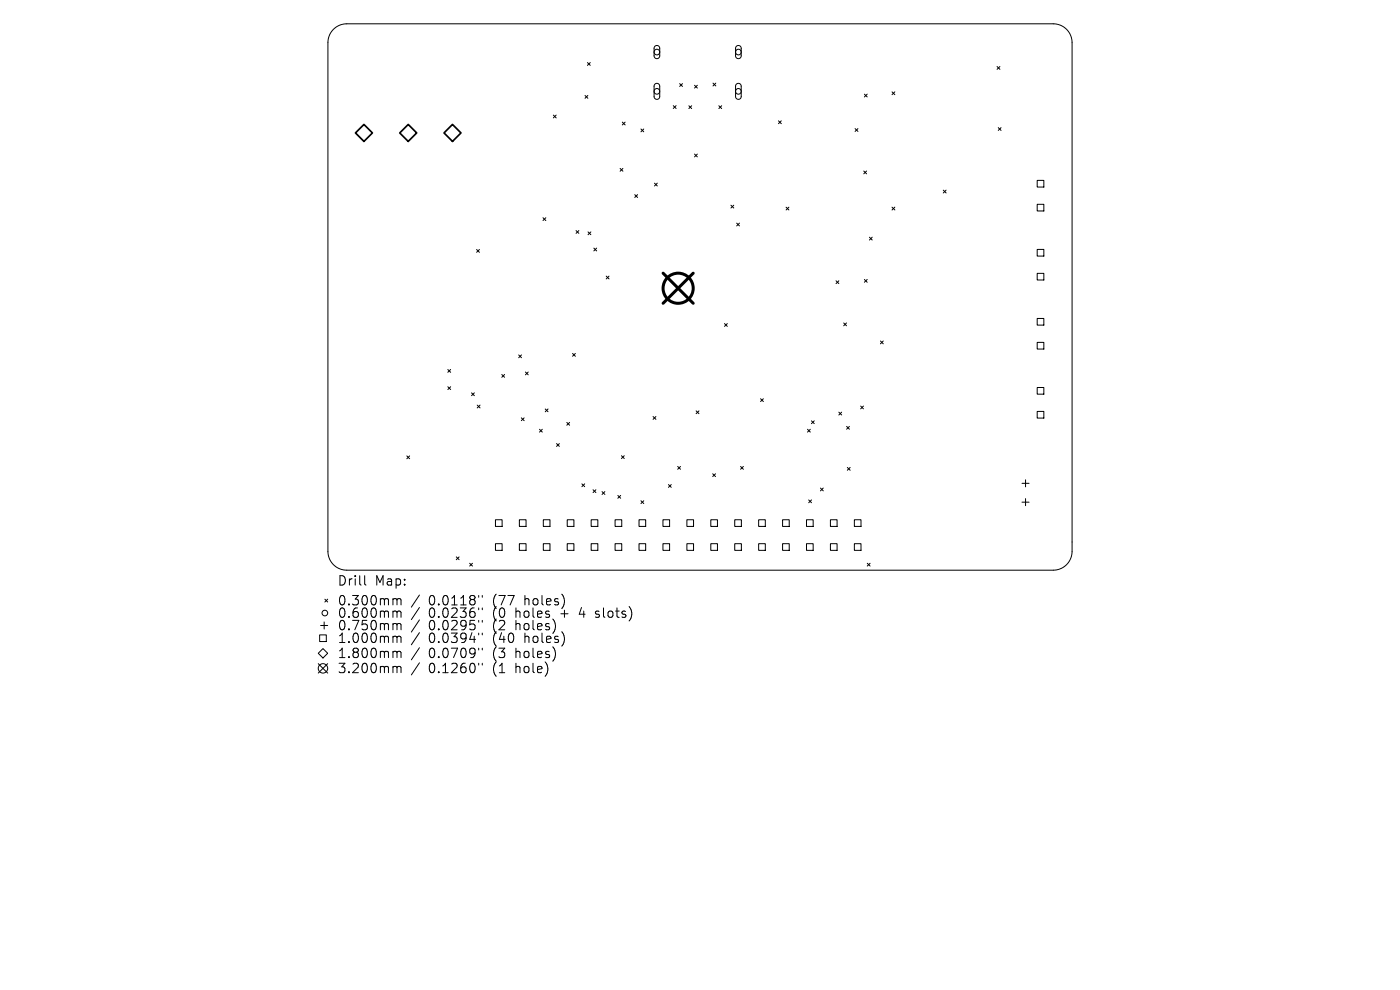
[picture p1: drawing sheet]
<svg xmlns="http://www.w3.org/2000/svg" width="297mm" height="210mm" viewBox="0 0 297 210" stroke-linecap="round" stroke-linejoin="round" font-family="sans-serif">
<defs><g id="words">
<g font-size="2.8">
<text x="71.5" y="124.5">Drill</text>
<text x="79.5" y="124.5">Map:</text>
<text x="71.5" y="128.7">0.300mm</text>
<text x="71.5" y="131.3">0.600mm</text>
<text x="91" y="128.7">0.0118&quot;</text>
<text x="91" y="131.3">0.0236&quot;</text>
<text x="104.7" y="128.7">(77</text>
<text x="104.7" y="131.3">(0</text>
<text x="109.6" y="131.3">holes</text>
<text x="111.6" y="128.7">holes)</text>
<text x="119.4" y="131.3">+</text>
<text x="123.6" y="131.3">4</text>
<text x="127.2" y="131.3">slots)</text>
<text x="71.5" y="134">0.750mm</text>
<text x="71.5" y="136.7">1.000mm</text>
<text x="91" y="134">0.0295&quot;</text>
<text x="91" y="136.7">0.0394&quot;</text>
<text x="104.7" y="134">(2</text>
<text x="104.7" y="136.7">(40</text>
<text x="109.6" y="134">holes)</text>
<text x="111.6" y="136.7">holes)</text>
<text x="71.5" y="139.9">1.800mm</text>
<text x="71.5" y="143.1">3.200mm</text>
<text x="91" y="139.9">0.0709&quot;</text>
<text x="91" y="143.1">0.1260&quot;</text>
<text x="104.7" y="139.9">(3</text>
<text x="104.7" y="143.1">(1</text>
<text x="109.6" y="139.9">holes)</text>
<text x="109.6" y="143.1">hole)</text>
</g>
</g></defs>
<g fill="none" stroke="#000" stroke-width=".21">
<path d="M70.7 6.2a4 4 0 0 1 2.9-1.2l149.8 .1a4 4 0 0 1 4 3.9v108a4 4 0 0 1-4 4h-149.8a4 4 0 0 1-4-4v-108a4 4 0 0 1 1.1-2.8zM124.6 13.3l.6 .6M125.2 13.3l-.6 .6M138.9 9.8l.6-.1 .4 .4v1.8l-.1 .4-.3 .1-.5-.1-.2-.4v-1.7zM138.9 17.9l.6-.2 .4 .5v2.4l-.1 .3-.3 .2-.5-.1-.2-.4v-2.4zM144.2 17.7l.6 .6M144.8 17.7l-.6 .6M147.3 18.1l.6 .6M147.9 18.1l-.6 .6M151.3 17.6l.6 .6M151.9 17.6l-.6 .6M156.2 9.8l.6-.1 .4 .4v1.8l-.1 .4-.4 .1-.4-.1-.2-.4-.1-1.7z"/>
<path d="M156.2 17.9l.6-.2 .4 .5v2.4l-.1 .3-.4 .2-.4-.1-.2-.4-.1-2.4zM183.4 20l.6 .6M184 20l-.6 .6M189.2 19.5l.6 .6M189.8 19.5l-.6 .6M211.5 14.1l.6 .6M212.1 14.1l-.6 .6M117.4 24.4l.6 .6M118 24.4l-.6 .6M124.1 20.2l.6 .6M124.7 20.2l-.6 .6M131.6 35.7l.5 .6"/>
<path d="M132 25.9l.6 .6M132.1 35.7l-.5 .6M132.6 25.9l-.6 .6M136 27.4l.6 .6M136.6 27.4l-.6 .6M138.8 38.8l.6 .6M139.4 38.8l-.6 .6M142.8 22.4l.6 .6M143.4 22.4l-.6 .6M146.1 22.4l.6 .6M146.7 22.4l-.6 .6M147.3 32.7l.6 .6"/>
<path d="M147.9 32.7l-.6 .6M152.5 22.4l.6 .6M153.1 22.4l-.6 .6M165.2 25.6l.6 .6M165.8 25.6l-.6 .6M181.4 27.3l.6 .6M182 27.3l-.6 .6M183.2 36.3l.6 .6M183.8 36.3l-.6 .6M211.8 27.1l.6 .6M212.4 27.1l-.6 .6M220 38.3h1.4v1.4h-1.4z"/>
<path d="M101.1 52.9l.6 .6M101.7 52.9l-.6 .6M115.2 46.2l.6 .6M115.8 46.2l-.6 .6M122.2 48.9l.6 .6M122.8 48.9l-.6 .6M124.8 49.2l.5 .6M125.3 49.2l-.5 .6M126 52.6l.6 .6M126.6 52.6l-.6 .6M128.6 58.6l.6 .6M129.2 58.6l-.6 .6"/>
<path d="M134.7 41.3l.6 .6M135.3 41.3l-.6 .6M155.1 43.5l.6 .6M155.7 43.5l-.6 .6M156.3 47.3l.6 .6M156.9 47.3l-.6 .6M166.8 43.9l.6 .6M167.4 43.9l-.6 .6M177.4 59.6l.6 .6M178 59.6l-.6 .6M183.4 59.3l.6 .6M184 59.3l-.6 .6"/>
<path d="M184.4 50.3l.6 .6M185 50.3l-.6 .6M189.2 43.9l.6 .6M189.8 43.9l-.6 .6M200.1 40.3l.6 .6M200.7 40.3l-.6 .6M220 43.3h1.4v1.5h-1.4zM220 52.9h1.4v1.4h-1.4zM220 58h1.4v1.4h-1.4zM95 78.4l.6 .6M95.6 78.4l-.6 .6M106.4 79.4l.6 .6"/>
<path d="M107 79.4l-.6 .6M110 75.3l.6 .6M110.6 75.3l-.6 .6M111.5 78.9l.6 .6M112.1 78.9l-.6 .6M121.5 75l.6 .6M122.1 75l-.6 .6M153.7 68.6l.6 .6M154.3 68.6l-.6 .6M179 68.5l.6 .6M179.6 68.5l-.6 .6M186.8 72.3l.6 .6"/>
<path d="M187.4 72.3l-.6 .6M220 67.6h1.4v1.4h-1.4zM220 72.6h1.4v1.4h-1.4zM86.3 96.7l.6 .6M86.9 96.7l-.6 .6M95 82l.6 .6M95.6 82l-.6 .6M100 83.3l.6 .6M100.6 83.3l-.6 .6M101.2 85.9l.6 .6M101.8 85.9l-.6 .6M110.6 88.6l.6 .6"/>
<path d="M111.2 88.6l-.6 .6M114.5 91.1l.6 .6M115.1 91.1l-.6 .6M115.7 86.7l.6 .6M116.3 86.7l-.6 .6M118.1 94.1l.6 .6M118.7 94.1l-.6 .6M120.2 89.6l.6 .6M120.8 89.6l-.6 .6M131.8 96.7l.6 .6M132.4 96.7l-.6 .6M138.5 88.4l.6 .6"/>
<path d="M139.1 88.4l-.6 .6M143.8 98.9l.6 .6M144.4 98.9l-.6 .6M147.7 87.2l.6 .6M148.3 87.2l-.6 .6M157.1 98.9l.6 .6M157.7 98.9l-.6 .6M161.4 84.6l.6 .6M162 84.6l-.6 .6M171.3 91.1l.6 .6M171.9 91.1l-.6 .6M172.1 89.3l.6 .6"/>
<path d="M172.7 89.3l-.6 .6M178 87.4l.6 .6M178.6 87.4l-.6 .6M179.6 90.4l.6 .6M179.8 99.2l.6 .6M180.2 90.4l-.6 .6M180.4 99.2l-.6 .6M182.6 86.1l.6 .6M183.2 86.1l-.6 .6M220 82.2h1.4v1.4h-1.4zM220 87.3h1.4v1.4h-1.4zM96.8 118.1l.6 .6"/>
<path d="M97.4 118.1l-.6 .6M99.6 119.5l.6 .6M100.2 119.5l-.6 .6M105.1 110.3h1.4v1.4h-1.4zM105.1 115.3h1.4v1.4h-1.4zM110.2 110.3h1.4v1.4h-1.4zM110.2 115.3h1.4v1.4h-1.4zM115.3 110.3h1.4v1.4h-1.4zM115.3 115.3h1.4v1.4h-1.4zM120.3 110.3h1.5v1.4h-1.5zM120.3 115.3h1.5v1.4h-1.5zM123.4 102.6l.6 .6"/>
<path d="M124 102.6l-.6 .6M125.4 110.3h1.4v1.4h-1.4zM125.4 115.3h1.4v1.4h-1.4zM125.8 103.9l.6 .6M126.4 103.9l-.6 .6M127.7 104.3l.6 .6M128.3 104.3l-.6 .6M130.5 110.3h1.4v1.4h-1.4zM130.5 115.3h1.4v1.4h-1.4zM131.1 105.1l.6 .6M131.7 105.1l-.6 .6M135.6 110.3h1.4v1.4h-1.4z"/>
<path d="M135.6 115.3h1.4v1.4h-1.4zM136 106.2l.6 .6M136.6 106.2l-.6 .6M140.6 110.3h1.5v1.4h-1.5zM140.6 115.3h1.5v1.4h-1.5zM141.8 102.8l.6 .6M142.4 102.8l-.6 .6M145.7 110.3h1.4v1.4h-1.4zM145.7 115.3h1.4v1.4h-1.4zM150.8 110.3h1.4v1.4h-1.4zM150.8 115.3h1.4v1.4h-1.4zM151.2 100.5l.6 .6"/>
<path d="M151.8 100.5l-.6 .6M155.9 110.3h1.4v1.4h-1.4zM155.9 115.3h1.4v1.4h-1.4zM160.9 110.3h1.5v1.4h-1.5zM160.9 115.3h1.5v1.4h-1.5zM166 110.3h1.4v1.4h-1.4zM166 115.3h1.4v1.4h-1.4zM171.1 110.3h1.4v1.4h-1.4zM171.1 115.3h1.4v1.4h-1.4zM171.6 106l.6 .6M172.2 106l-.6 .6M174.1 103.5l.6 .6"/>
<path d="M174.7 103.5l-.6 .6M176.2 110.3h1.4v1.4h-1.4zM176.2 115.3h1.4v1.4h-1.4zM181.2 110.3h1.5v1.4h-1.5zM181.2 115.3h1.5v1.4h-1.5zM184 119.5l.6 .6M184.6 119.5l-.6 .6M216.8 102.5h1.5M216.8 106.5h1.5M217.6 101.8v1.5M217.6 105.8v1.5M67.5 138.6l1-1 1 1-1 1z"/>
<path d="M67.8 134.7h1.4v1.4h-1.4zM68 132.7h1.5M68.8 131.9v1.5M68.9 127.1l.6 .6M69.5 127.1l-.6 .6M77.4 122.1v1.7l.2 .3M83.6 127h.3l.3 .3M83.6 129.6h.3l.3 .3M83.6 132.3h.3l.3 .3M83.6 135h.3l.3 .3M83.6 138.2h.3l.3 .2M84.2 127.3l.3-.3 .5 .1 .1 1.2"/>
<path d="M84.2 127.3v1M84.2 129.9v1.1M84.2 132.6v1M84.2 135.3v1M84.2 138.4v1.1M84.2 129.9l.3-.3 .5 .1 .1 1.3M84.2 132.6l.3-.3 .5 .1 .1 1.2M84.2 135.3l.3-.3 .5 .1 .1 1.2M84.2 138.4l.3-.2 .5 .1 .1 1.2M89 126.2l-1.7 2.6M89 128.9l-1.7 2.5M89 131.5l-1.7 2.6"/>
<path d="M89 134.2l-1.7 2.6M89 137.4l-1.7 2.6M101.6 126.3v.4M101.6 129v.3M101.6 131.6v.4M101.6 134.3v.4M101.6 137.5v.4M102.3 126.3v.4M102.3 129v.3M102.3 131.6v.4M102.3 134.3v.4M102.3 137.5v.4"/>
<path d="M126.3 130.9l.2 .1M126.4 129.7v.5M67.5 140.8l2 2M69.5 140.8l-2 2M83.6 141.4h.3l.3 .2M84.2 141.6v1.1M84.2 141.6l.3-.2 .5 .1 .1 1.2M89 140.6l-1.7 2.6M101.6 140.7v.4M102.3 140.7v.4"/>
<circle cx="139.4" cy="19.4" r=".6"/>
<circle cx="139.4" cy="11" r=".6"/>
<circle cx="156.6" cy="19.4" r=".6"/>
<circle cx="156.6" cy="11" r=".6"/>
<circle cx="68.9" cy="130" r=".6"/>
<circle cx="68.5" cy="141.8" r="1"/>
</g>
<path d="M77.2 26.4l1.8 1.8-1.8 1.8-1.8-1.8zM86.6 26.4l1.8 1.8-1.8 1.8-1.8-1.8zM96 26.4l1.8 1.8-1.8 1.8-1.8-1.8z" fill="none" stroke="#000" stroke-width=".36"/>
<g fill="none" stroke="#000" stroke-width=".64">
<path d="M140.7 57.9l6.4 6.4M147.1 57.9l-6.4 6.4"/>
<circle cx="143.9" cy="61.1" r="3.2"/>
</g>
<use href="#words"/>
</svg>
